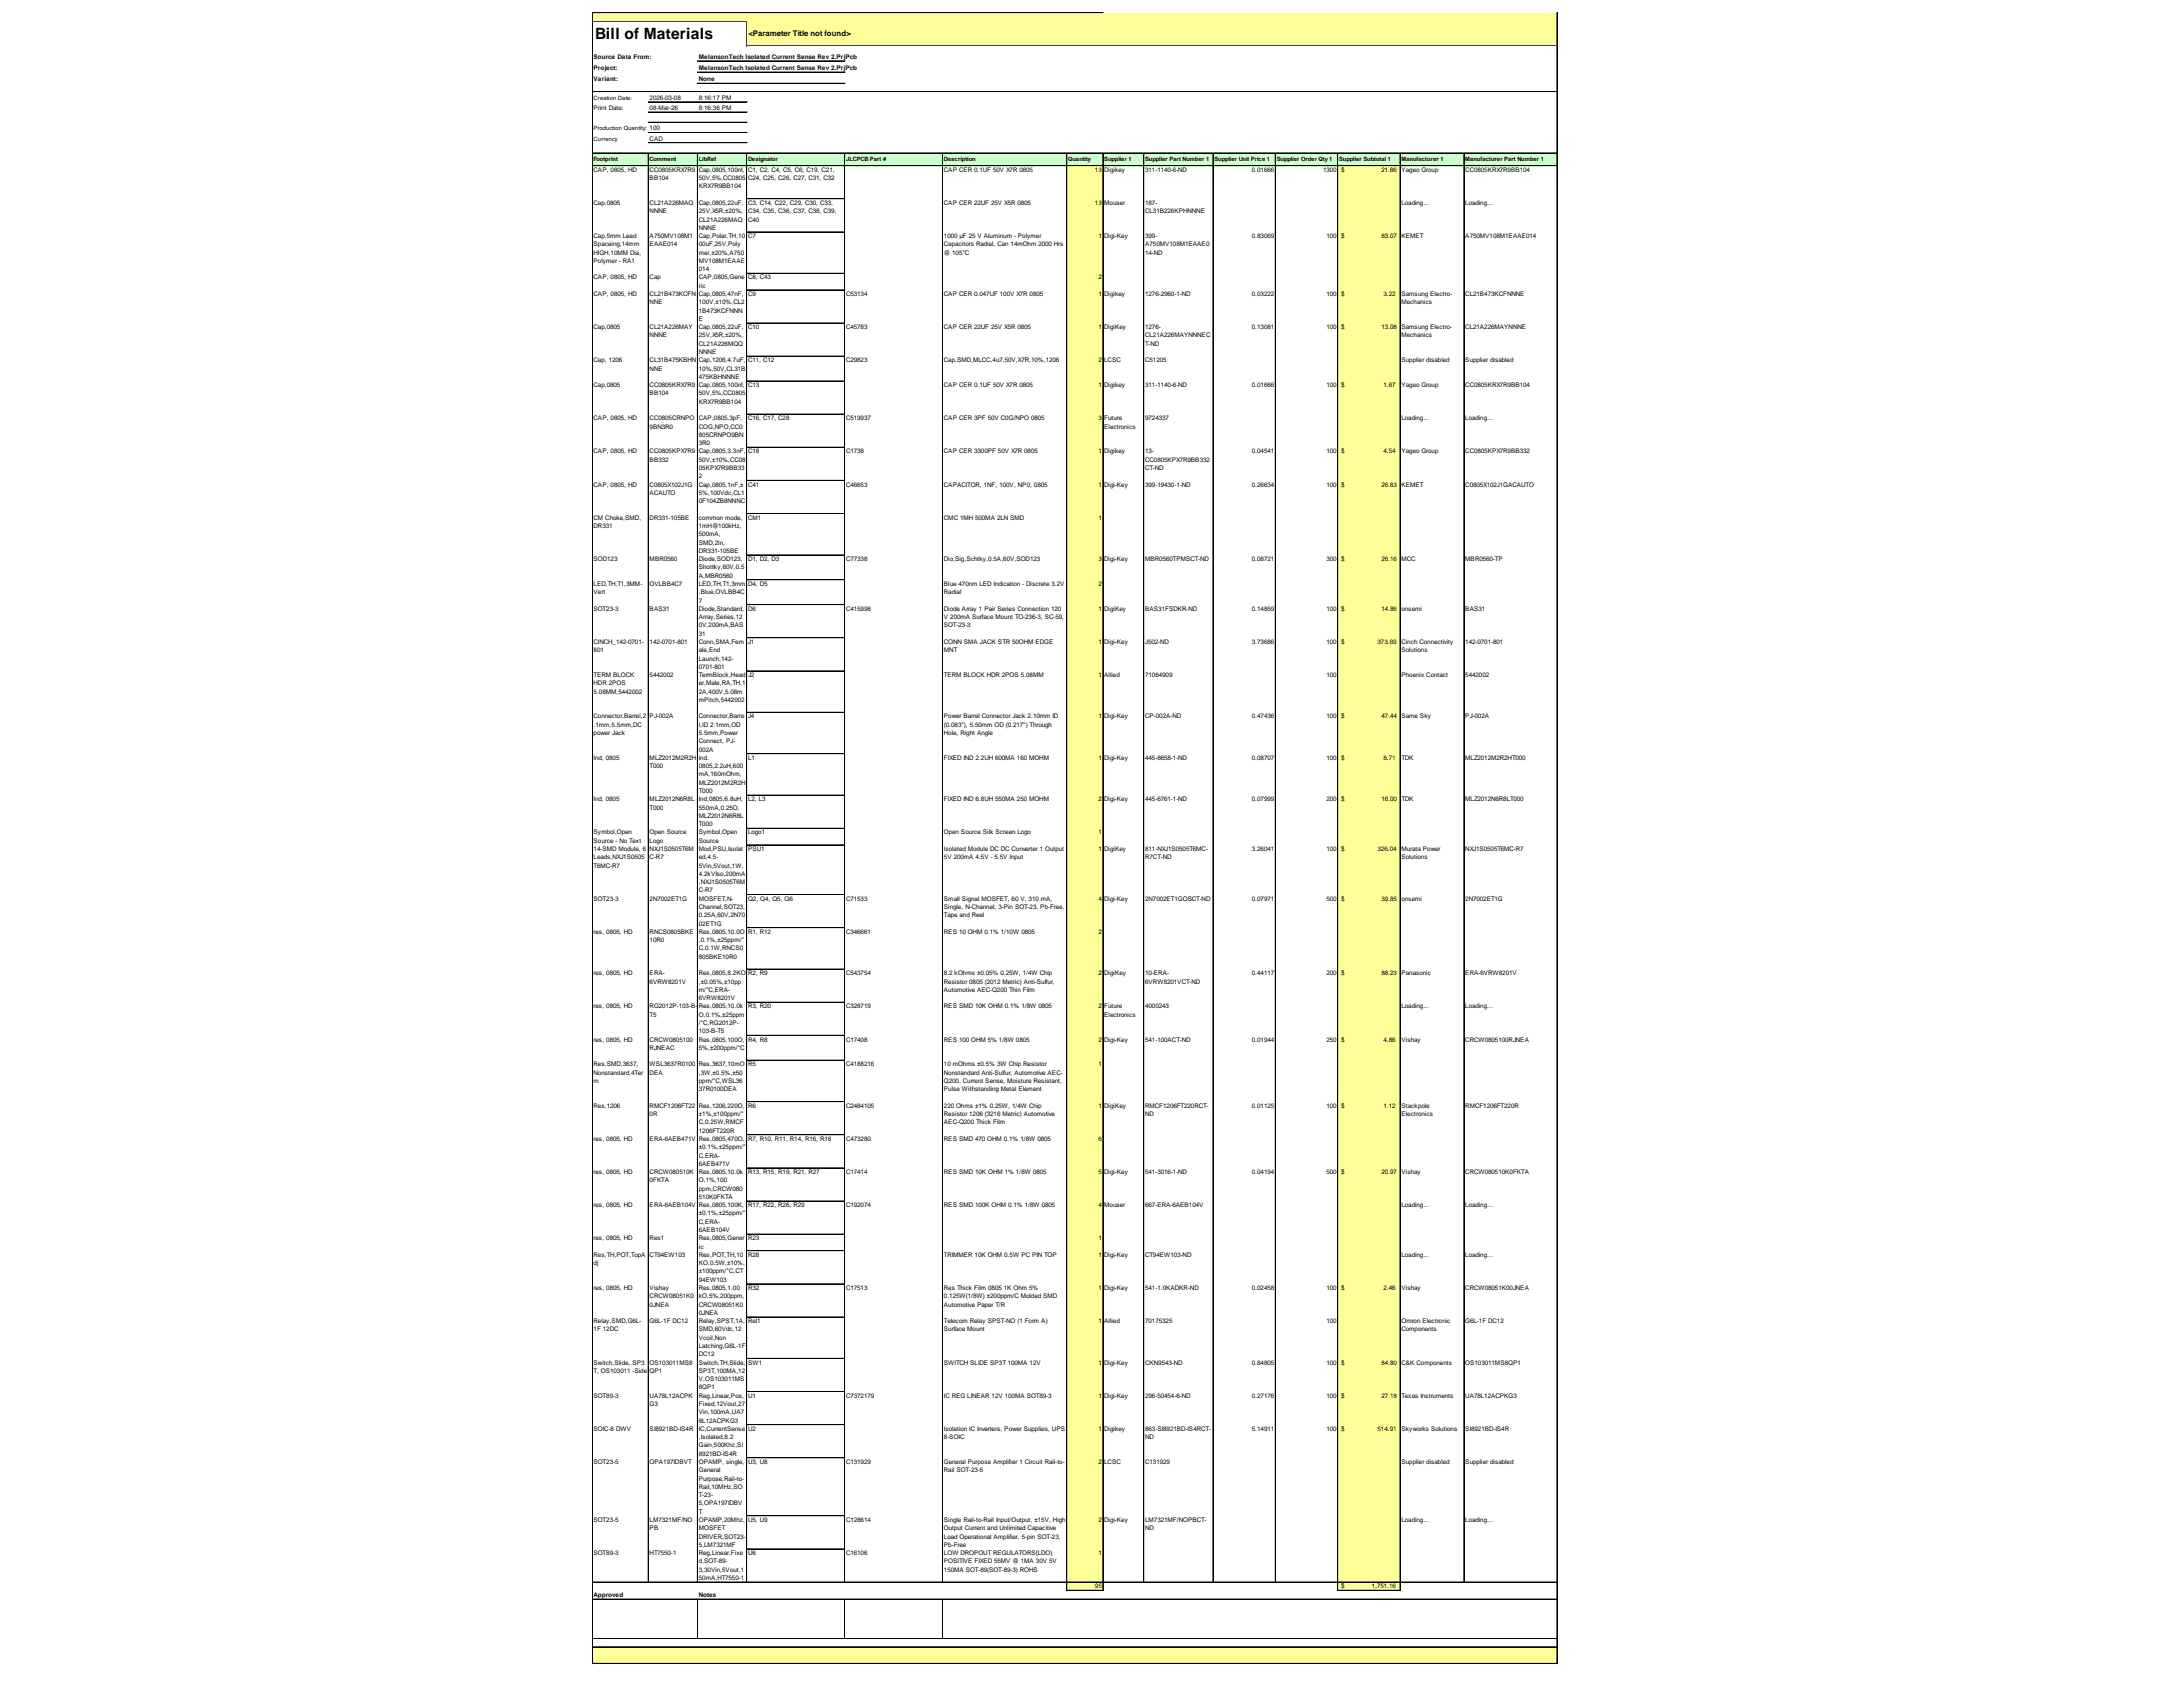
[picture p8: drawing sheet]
<svg xmlns="http://www.w3.org/2000/svg" width="279mm" height="216mm" viewBox="0 0 279 216" stroke-linecap="round" stroke-linejoin="round" font-family="sans-serif">
<defs><g id="words">
<text font-size="2" x="76.2" y="5">Bill of Materials</text>
<text font-size="1" x="95.8" y="4.6">&lt;Parameter Title not found&gt;</text>
<g font-size=".8">
<text x="76" y="7.5">Source Data From:</text>
<text x="76" y="9">Project:</text>
<text x="76" y="10.4">Variant:</text>
<text x="89.4" y="7.5">MelansonTech Isolated Current Sense Rev 2.PrjPcb</text>
<text x="89.4" y="9">MelansonTech Isolated Current Sense Rev 2.PrjPcb</text>
<text x="89.4" y="10.4">None</text>
<text x="76" y="14.1">Print Date:</text>
<text x="83.1" y="12.8">2026-03-08</text>
<text x="83.1" y="14.1">08-Mar-26</text>
<text x="83.1" y="18">CAD</text>
<text x="89.4" y="12.8">8:16:17 PM</text>
<text x="89.4" y="14.1">8:16:36 PM</text>
<text x="76" y="22">CAP, 0805, HD</text>
<text x="83.1" y="22">CC0805KRX7R9</text>
<text x="83.1" y="23">BB104</text>
<text x="89.4" y="22">Cap,0805,100nf,</text>
<text x="89.4" y="23">50V,5%,CC0805</text>
<text x="95.7" y="22">C1, C2, C4, C5, C6, C19, C21,</text>
<text x="95.7" y="23">C24, C25, C26, C27, C31, C32</text>
<text x="120.8" y="22">CAP CER 0.1UF 50V X7R 0805</text>
<text x="140.1" y="22">13</text>
<text x="141.3" y="22">Digikey</text>
<text x="146.6" y="22">311-1140-6-ND</text>
<text x="160.2" y="22">0.01666</text>
<text x="169.3" y="22">1300</text>
<text x="171.6" y="22">$</text>
<text x="176.8" y="22">21.66</text>
<text x="179.4" y="22">Yageo Group</text>
<text x="187.5" y="22">CC0805KRX7R9BB104</text>
<text x="76" y="26.2">Cap,0805</text>
<text x="83.1" y="26.2">CL21A226MAQ</text>
<text x="83.1" y="27.3">NNNE</text>
<text x="89.4" y="24.1">KRX7R9BB104</text>
<text x="89.4" y="26.2">Cap,0805,22uF,</text>
<text x="89.4" y="27.3">25V,X5R,±20%,</text>
<text x="89.4" y="28.3">CL21A226MAQ</text>
<text x="89.4" y="29.4">NNNE</text>
<text x="95.7" y="26.2">C3, C14, C22, C29, C30, C33,</text>
<text x="95.7" y="27.3">C34, C35, C36, C37, C38, C39,</text>
<text x="95.7" y="28.3">C40</text>
<text x="120.8" y="26.2">CAP CER 22UF 25V X5R 0805</text>
<text x="140.1" y="26.2">13</text>
<text x="141.3" y="26.2">Mouser</text>
<text x="146.6" y="26.2">187-</text>
<text x="146.6" y="27.3">CL31B226KPHNNNE</text>
<text x="179.4" y="26.2">Loading...</text>
<text x="187.5" y="26.2">Loading...</text>
<text x="76" y="30.5">Cap,5mm Lead</text>
<text x="76" y="31.5">Spaceing,14mm</text>
<text x="76" y="32.6">HIGH,10MM Dia,</text>
<text x="76" y="33.6">Polymer - RA1</text>
<text x="76" y="35.8">CAP, 0805, HD</text>
<text x="83.1" y="30.5">A750MV108M1</text>
<text x="83.1" y="31.5">EAAE014</text>
<text x="83.1" y="35.8">Cap</text>
<text x="89.4" y="30.5">Cap,Polar,TH,10</text>
<text x="89.4" y="31.5">00uF,25V,Poly</text>
<text x="89.4" y="32.6">mer,±20%,A750</text>
<text x="89.4" y="33.6">MV108M1EAAE</text>
<text x="89.4" y="34.7">014</text>
<text x="89.4" y="35.8">CAP,0805,Gene</text>
<text x="95.7" y="30.5">C7</text>
<text x="95.7" y="35.8">C8, C43</text>
<text x="120.8" y="30.5">1000 µF 25 V Aluminum - Polymer</text>
<text x="120.8" y="31.5">Capacitors Radial, Can 14mOhm 2000 Hrs</text>
<text x="120.8" y="32.6">@ 105°C</text>
<text x="140.6" y="30.5">1</text>
<text x="140.6" y="35.8">2</text>
<text x="141.3" y="30.5">Digi-Key</text>
<text x="146.6" y="30.5">399-</text>
<text x="146.6" y="31.5">A750MV108M1EAAE0</text>
<text x="146.6" y="32.6">14-ND</text>
<text x="160.2" y="30.5">0.83069</text>
<text x="169.8" y="30.5">100</text>
<text x="171.6" y="30.5">$</text>
<text x="176.8" y="30.5">83.07</text>
<text x="179.4" y="30.5">KEMET</text>
<text x="187.5" y="30.5">A750MV108M1EAAE014</text>
<text x="76" y="37.9">CAP, 0805, HD</text>
<text x="83.1" y="37.9">CL21B473KCFN</text>
<text x="83.1" y="38.9">NNE</text>
<text x="89.4" y="36.8">ric</text>
<text x="89.4" y="37.9">Cap,0805,47nF,</text>
<text x="89.4" y="38.9">100V,±10%,CL2</text>
<text x="89.4" y="40">1B473KCFNNN</text>
<text x="89.4" y="41.1">E</text>
<text x="95.7" y="37.9">C9</text>
<text x="108.3" y="37.9">C53134</text>
<text x="120.8" y="37.9">CAP CER 0.047UF 100V X7R 0805</text>
<text x="140.6" y="37.9">1</text>
<text x="141.3" y="37.9">Digikey</text>
<text x="146.6" y="37.9">1276-2960-1-ND</text>
<text x="160.2" y="37.9">0.03222</text>
<text x="169.8" y="37.9">100</text>
<text x="171.6" y="37.9">$</text>
<text x="177.1" y="37.9">3.22</text>
<text x="179.4" y="37.9">Samsung Electro-</text>
<text x="179.4" y="38.9">Mechanics</text>
<text x="187.5" y="37.9">CL21B473KCFNNNE</text>
<text x="76" y="42.1">Cap,0805</text>
<text x="76" y="46.4">Cap, 1206</text>
<text x="83.1" y="42.1">CL21A226MAY</text>
<text x="83.1" y="43.2">NNNE</text>
<text x="83.1" y="46.4">CL31B475KBHN</text>
<text x="83.1" y="47.4">NNE</text>
<text x="89.4" y="42.1">Cap,0805,22uF,</text>
<text x="89.4" y="43.2">25V,X5R,±20%,</text>
<text x="89.4" y="44.2">CL21A226MQQ</text>
<text x="89.4" y="45.3">NNNE</text>
<text x="89.4" y="46.4">Cap,1206,4.7uF,</text>
<text x="89.4" y="47.4">10%,50V,CL31B</text>
<text x="95.7" y="42.1">C10</text>
<text x="95.7" y="46.4">C11, C12</text>
<text x="108.3" y="42.1">C45783</text>
<text x="108.3" y="46.4">C29823</text>
<text x="120.8" y="42.1">CAP CER 22UF 25V X5R 0805</text>
<text x="120.8" y="46.4">Cap,SMD,MLCC,4u7,50V,X7R,10%,1206</text>
<text x="140.6" y="42.1">1</text>
<text x="140.6" y="46.4">2</text>
<text x="141.3" y="42.1">DigiKey</text>
<text x="141.3" y="46.4">LCSC</text>
<text x="146.6" y="42.1">1276-</text>
<text x="146.6" y="43.2">CL21A226MAYNNNEC</text>
<text x="146.6" y="44.2">T-ND</text>
<text x="146.6" y="46.4">C51205</text>
<text x="160.2" y="42.1">0.13081</text>
<text x="169.8" y="42.1">100</text>
<text x="171.6" y="42.1">$</text>
<text x="176.8" y="42.1">13.08</text>
<text x="179.4" y="42.1">Samsung Electro-</text>
<text x="179.4" y="43.2">Mechanics</text>
<text x="179.4" y="46.4">Supplier disabled</text>
<text x="187.5" y="42.1">CL21A226MAYNNNE</text>
<text x="187.5" y="46.4">Supplier disabled</text>
<text x="76" y="49.5">Cap,0805</text>
<text x="76" y="53.8">CAP, 0805, HD</text>
<text x="83.1" y="49.5">CC0805KRX7R9</text>
<text x="83.1" y="50.6">BB104</text>
<text x="83.1" y="53.8">CC0805CRNPO</text>
<text x="89.4" y="48.5">475KBHNNNE</text>
<text x="89.4" y="49.5">Cap,0805,100nf,</text>
<text x="89.4" y="50.6">50V,5%,CC0805</text>
<text x="89.4" y="51.7">KRX7R9BB104</text>
<text x="89.4" y="53.8">CAP,0805,3pF,</text>
<text x="95.7" y="49.5">C13</text>
<text x="95.7" y="53.8">C16, C17, C28</text>
<text x="108.3" y="53.8">C519937</text>
<text x="120.8" y="49.5">CAP CER 0.1UF 50V X7R 0805</text>
<text x="120.8" y="53.8">CAP CER 3PF 50V C0G/NPO 0805</text>
<text x="140.6" y="49.5">1</text>
<text x="140.6" y="53.8">3</text>
<text x="141.3" y="49.5">Digikey</text>
<text x="141.3" y="53.8">Future</text>
<text x="146.6" y="49.5">311-1140-6-ND</text>
<text x="146.6" y="53.8">9724337</text>
<text x="160.2" y="49.5">0.01666</text>
<text x="169.8" y="49.5">100</text>
<text x="171.6" y="49.5">$</text>
<text x="177.1" y="49.5">1.67</text>
<text x="179.4" y="49.5">Yageo Group</text>
<text x="179.4" y="53.8">Loading...</text>
<text x="187.5" y="49.5">CC0805KRX7R9BB104</text>
<text x="187.5" y="53.8">Loading...</text>
<text x="76" y="58">CAP, 0805, HD</text>
<text x="83.1" y="54.8">9BN3R0</text>
<text x="83.1" y="58">CC0805KPX7R9</text>
<text x="83.1" y="59.1">BB332</text>
<text x="89.4" y="54.8">COG,NPO,CC0</text>
<text x="89.4" y="55.9">805CRNPO9BN</text>
<text x="89.4" y="57">3R0</text>
<text x="89.4" y="58">Cap,0805,3.3nF,</text>
<text x="89.4" y="59.1">50V,±10%,CC08</text>
<text x="95.7" y="58">C18</text>
<text x="108.3" y="58">C1738</text>
<text x="120.8" y="58">CAP CER 3300PF 50V X7R 0805</text>
<text x="140.6" y="58">1</text>
<text x="141.3" y="54.8">Electronics</text>
<text x="141.3" y="58">Digikey</text>
<text x="146.6" y="58">13-</text>
<text x="146.6" y="59.1">CC0805KPX7R9BB332</text>
<text x="160.2" y="58">0.04541</text>
<text x="169.8" y="58">100</text>
<text x="171.6" y="58">$</text>
<text x="177.1" y="58">4.54</text>
<text x="179.4" y="58">Yageo Group</text>
<text x="187.5" y="58">CC0805KPX7R9BB332</text>
<text x="76" y="62.3">CAP, 0805, HD</text>
<text x="83.1" y="62.3">C0805X102J1G</text>
<text x="83.1" y="63.3">ACAUTO</text>
<text x="89.4" y="60.2">05KPX7R9BB33</text>
<text x="89.4" y="61.2">2</text>
<text x="89.4" y="62.3">Cap,0805,1nF,±</text>
<text x="89.4" y="63.3">5%,100Vdc,CL1</text>
<text x="89.4" y="64.4">0F104ZB8NNNC</text>
<text x="95.7" y="62.3">C41</text>
<text x="108.3" y="62.3">C46653</text>
<text x="120.8" y="62.3">CAPACITOR, 1NF, 100V, NP0, 0805</text>
<text x="140.6" y="62.3">1</text>
<text x="141.3" y="62.3">Digi-Key</text>
<text x="146.6" y="60.2">CT-ND</text>
<text x="146.6" y="62.3">399-19430-1-ND</text>
<text x="160.2" y="62.3">0.26634</text>
<text x="169.8" y="62.3">100</text>
<text x="171.6" y="62.3">$</text>
<text x="176.8" y="62.3">26.63</text>
<text x="179.4" y="62.3">KEMET</text>
<text x="187.5" y="62.3">C0805X102J1GACAUTO</text>
<text x="76" y="66.5">CM Choke,SMD,</text>
<text x="76" y="67.6">DR331</text>
<text x="76" y="71.8">SOD123</text>
<text x="83.1" y="66.5">DR331-105BE</text>
<text x="83.1" y="71.8">MBR0560</text>
<text x="89.4" y="66.5">common mode,</text>
<text x="89.4" y="67.6">1mH@100kHz,</text>
<text x="89.4" y="68.6">500mA,</text>
<text x="89.4" y="69.7">SMD,2ln,</text>
<text x="89.4" y="70.8">DR331-105BE</text>
<text x="89.4" y="71.8">Diode,SOD123,</text>
<text x="95.7" y="66.5">CM1</text>
<text x="95.7" y="71.8">D1, D2, D3</text>
<text x="108.3" y="71.8">C77338</text>
<text x="120.8" y="66.5">CMC 1MH 500MA 2LN SMD</text>
<text x="120.8" y="71.8">Dio,Sig,Schtky,0.5A,60V,SOD123</text>
<text x="140.6" y="66.5">1</text>
<text x="140.6" y="71.8">3</text>
<text x="141.3" y="71.8">Digi-Key</text>
<text x="146.6" y="71.8">MBR0560TPMSCT-ND</text>
<text x="160.2" y="71.8">0.08721</text>
<text x="169.8" y="71.8">300</text>
<text x="171.6" y="71.8">$</text>
<text x="176.8" y="71.8">26.16</text>
<text x="179.4" y="71.8">MCC</text>
<text x="187.5" y="71.8">MBR0560-TP</text>
<text x="76" y="75">LED,TH,T1,3MM-</text>
<text x="76" y="76.1">Vert</text>
<text x="83.1" y="75">OVLBB4C7</text>
<text x="89.4" y="72.9">Shottky,60V,0.5</text>
<text x="89.4" y="73.9">A,MBR0560</text>
<text x="89.4" y="75">LED,TH,T1,3mm</text>
<text x="89.4" y="76.1">,Blue,OVLBB4C</text>
<text x="89.4" y="77.1">7</text>
<text x="95.7" y="75">D4, D5</text>
<text x="120.8" y="75">Blue 470nm LED Indication - Discrete 3.2V</text>
<text x="120.8" y="76.1">Radial</text>
<text x="140.6" y="75">2</text>
<text x="76" y="78.2">SOT23-3</text>
<text x="76" y="82.4">CINCH_142-0701-</text>
<text x="76" y="83.5">801</text>
<text x="83.1" y="78.2">BAS31</text>
<text x="83.1" y="82.4">142-0701-801</text>
<text x="89.4" y="78.2">Diode,Standard,</text>
<text x="89.4" y="79.2">Array,Series,12</text>
<text x="89.4" y="80.3">0V,200mA,BAS</text>
<text x="89.4" y="81.4">31</text>
<text x="89.4" y="82.4">Conn,SMA,Fem</text>
<text x="89.4" y="83.5">ale,End</text>
<text x="95.7" y="78.2">D6</text>
<text x="95.7" y="82.4">J1</text>
<text x="108.3" y="78.2">C415998</text>
<text x="120.8" y="78.2">Diode Array 1 Pair Series Connection 120</text>
<text x="120.8" y="79.2">V 200mA Surface Mount TO-236-3, SC-59,</text>
<text x="120.8" y="80.3">SOT-23-3</text>
<text x="120.8" y="82.4">CONN SMA JACK STR 50OHM EDGE</text>
<text x="120.8" y="83.5">MNT</text>
<text x="140.6" y="78.2">1</text>
<text x="140.6" y="82.4">1</text>
<text x="141.3" y="78.2">DigiKey</text>
<text x="141.3" y="82.4">Digi-Key</text>
<text x="146.6" y="78.2">BAS31FSDKR-ND</text>
<text x="146.6" y="82.4">J502-ND</text>
<text x="160.2" y="78.2">0.14859</text>
<text x="160.2" y="82.4">3.73686</text>
<text x="169.8" y="78.2">100</text>
<text x="169.8" y="82.4">100</text>
<text x="171.6" y="78.2">$</text>
<text x="171.6" y="82.4">$</text>
<text x="176.3" y="82.4">373.69</text>
<text x="176.8" y="78.2">14.86</text>
<text x="179.4" y="78.2">onsemi</text>
<text x="179.4" y="82.4">Cinch Connectivity</text>
<text x="179.4" y="83.5">Solutions</text>
<text x="187.5" y="78.2">BAS31</text>
<text x="187.5" y="82.4">142-0701-801</text>
<text x="76" y="86.7">TERM BLOCK</text>
<text x="76" y="87.7">HDR 2POS</text>
<text x="76" y="88.8">5.08MM,5442002</text>
<text x="83.1" y="86.7">5442002</text>
<text x="89.4" y="84.5">Launch,142-</text>
<text x="89.4" y="85.6">0701-801</text>
<text x="89.4" y="86.7">TermBlock,Head</text>
<text x="89.4" y="87.7">er,Male,RA,TH,1</text>
<text x="89.4" y="88.8">2A,400V,5.08m</text>
<text x="89.4" y="89.8">mPitch,5442002</text>
<text x="95.7" y="86.7">J2</text>
<text x="120.8" y="86.7">TERM BLOCK HDR 2POS 5.08MM</text>
<text x="140.6" y="86.7">1</text>
<text x="141.3" y="86.7">Allied</text>
<text x="146.6" y="86.7">71064909</text>
<text x="169.8" y="86.7">100</text>
<text x="179.4" y="86.7">Phoenix Contact</text>
<text x="187.5" y="86.7">5442002</text>
<text x="76" y="92">Connector,Barrel,2</text>
<text x="76" y="93">.1mm,5.5mm,DC</text>
<text x="76" y="94.1">power Jack</text>
<text x="83.1" y="92">PJ-002A</text>
<text x="89.4" y="92">Connector,Barre</text>
<text x="89.4" y="93">l,ID 2.1mm,OD</text>
<text x="89.4" y="94.1">5.5mm,Power</text>
<text x="89.4" y="95.1">Connect, PJ-</text>
<text x="95.7" y="92">J4</text>
<text x="120.8" y="92">Power Barrel Connector Jack 2.10mm ID</text>
<text x="120.8" y="93">(0.083&quot;), 5.50mm OD (0.217&quot;) Through</text>
<text x="120.8" y="94.1">Hole, Right Angle</text>
<text x="140.6" y="92">1</text>
<text x="141.3" y="92">Digi-Key</text>
<text x="146.6" y="92">CP-002A-ND</text>
<text x="160.2" y="92">0.47436</text>
<text x="169.8" y="92">100</text>
<text x="171.6" y="92">$</text>
<text x="176.8" y="92">47.44</text>
<text x="179.4" y="92">Same Sky</text>
<text x="187.5" y="92">PJ-002A</text>
<text x="76" y="97.3">Ind, 0805</text>
<text x="83.1" y="97.3">MLZ2012M2R2H</text>
<text x="83.1" y="98.3">T000</text>
<text x="89.4" y="96.2">002A</text>
<text x="89.4" y="97.3">Ind.</text>
<text x="89.4" y="98.3">0805,2.2uH,600</text>
<text x="89.4" y="99.4">mA,160mOhm,</text>
<text x="89.4" y="100.4">MLZ2012M2R2H</text>
<text x="89.4" y="101.5">T000</text>
<text x="95.7" y="97.3">L1</text>
<text x="120.8" y="97.3">FIXED IND 2.2UH 600MA 160 MOHM</text>
<text x="140.6" y="97.3">1</text>
<text x="141.3" y="97.3">Digi-Key</text>
<text x="146.6" y="97.3">445-8658-1-ND</text>
<text x="160.2" y="97.3">0.08707</text>
<text x="169.8" y="97.3">100</text>
<text x="171.6" y="97.3">$</text>
<text x="177.1" y="97.3">8.71</text>
<text x="179.4" y="97.3">TDK</text>
<text x="187.5" y="97.3">MLZ2012M2R2HT000</text>
<text x="76" y="102.6">Ind, 0805</text>
<text x="76" y="106.8">Symbol,Open</text>
<text x="76" y="107.9">Source - No Text</text>
<text x="83.1" y="102.6">MLZ2012N6R8L</text>
<text x="83.1" y="103.6">T000</text>
<text x="83.1" y="106.8">Open Source</text>
<text x="83.1" y="107.9">Logo</text>
<text x="89.4" y="102.6">Ind,0805,6.8uH,</text>
<text x="89.4" y="103.6">550mA,0.25O,</text>
<text x="89.4" y="104.7">MLZ2012N6R8L</text>
<text x="89.4" y="105.7">T000</text>
<text x="89.4" y="106.8">Symbol,Open</text>
<text x="89.4" y="107.9">Source</text>
<text x="95.7" y="102.6">L2, L3</text>
<text x="95.7" y="106.8">Logo1</text>
<text x="120.8" y="102.6">FIXED IND 6.8UH 550MA 250 MOHM</text>
<text x="120.8" y="106.8">Open Source Silk Screen Logo</text>
<text x="140.6" y="102.6">2</text>
<text x="140.6" y="106.8">1</text>
<text x="141.3" y="102.6">Digi-Key</text>
<text x="146.6" y="102.6">445-6761-1-ND</text>
<text x="160.2" y="102.6">0.07999</text>
<text x="169.8" y="102.6">200</text>
<text x="171.6" y="102.6">$</text>
<text x="176.8" y="102.6">16.00</text>
<text x="179.4" y="102.6">TDK</text>
<text x="187.5" y="102.6">MLZ2012N6R8LT000</text>
<text x="76" y="108.9">14-SMD Module, 6</text>
<text x="76" y="110">Leads,NXJ1S0505</text>
<text x="76" y="111">T6MC-R7</text>
<text x="83.1" y="108.9">NXJ1S0505T6M</text>
<text x="83.1" y="110">C-R7</text>
<text x="89.4" y="108.9">Mod,PSU,Isolat</text>
<text x="89.4" y="110">ed,4.5-</text>
<text x="89.4" y="111">5Vin,5Vout,1W,</text>
<text x="89.4" y="112.1">4.2kVIso,200mA</text>
<text x="89.4" y="113.2">,NXJ1S0505T6M</text>
<text x="95.7" y="108.9">PSU1</text>
<text x="120.8" y="108.9">Isolated Module DC DC Converter 1 Output</text>
<text x="120.8" y="110">5V 200mA 4.5V - 5.5V Input</text>
<text x="140.6" y="108.9">1</text>
<text x="141.3" y="108.9">DigiKey</text>
<text x="146.6" y="108.9">811-NXJ1S0505T6MC-</text>
<text x="146.6" y="110">R7CT-ND</text>
<text x="160.2" y="108.9">3.26041</text>
<text x="169.8" y="108.9">100</text>
<text x="171.6" y="108.9">$</text>
<text x="176.3" y="108.9">326.04</text>
<text x="179.4" y="108.9">Murata Power</text>
<text x="179.4" y="110">Solutions</text>
<text x="187.5" y="108.9">NXJ1S0505T6MC-R7</text>
<text x="76" y="115.3">SOT23-3</text>
<text x="76" y="119.5">res, 0805, HD</text>
<text x="83.1" y="115.3">2N7002ET1G</text>
<text x="83.1" y="119.5">RNCS0805BKE</text>
<text x="89.4" y="114.2">C-R7</text>
<text x="89.4" y="115.3">MOSFET,N-</text>
<text x="89.4" y="116.3">Channel,SOT23,</text>
<text x="89.4" y="117.4">0.25A,60V,2N70</text>
<text x="89.4" y="118.5">02ET1G</text>
<text x="89.4" y="119.5">Res,0805,10.0O</text>
<text x="95.7" y="115.3">Q2, Q4, Q5, Q6</text>
<text x="95.7" y="119.5">R1, R12</text>
<text x="108.3" y="115.3">C71533</text>
<text x="108.3" y="119.5">C346661</text>
<text x="120.8" y="115.3">Small Signal MOSFET, 60 V, 310 mA,</text>
<text x="120.8" y="116.3">Single, N-Channel, 3-Pin SOT-23, Pb-Free,</text>
<text x="120.8" y="117.4">Tape and Reel</text>
<text x="120.8" y="119.5">RES 10 OHM 0.1% 1/10W 0805</text>
<text x="140.6" y="115.3">4</text>
<text x="140.6" y="119.5">2</text>
<text x="141.3" y="115.3">Digi-Key</text>
<text x="146.6" y="115.3">2N7002ET1GOSCT-ND</text>
<text x="160.2" y="115.3">0.07971</text>
<text x="169.8" y="115.3">500</text>
<text x="171.6" y="115.3">$</text>
<text x="176.8" y="115.3">39.85</text>
<text x="179.4" y="115.3">onsemi</text>
<text x="187.5" y="115.3">2N7002ET1G</text>
<text x="76" y="124.8">res, 0805, HD</text>
<text x="83.1" y="120.6">10R0</text>
<text x="83.1" y="124.8">ERA-</text>
<text x="83.1" y="125.9">6VRW8201V</text>
<text x="89.4" y="120.6">,0.1%,±25ppm/°</text>
<text x="89.4" y="121.6">C,0.1W,RNCS0</text>
<text x="89.4" y="122.7">805BKE10R0</text>
<text x="89.4" y="124.8">Res,0805,8.2KO</text>
<text x="89.4" y="125.9">,±0.05%,±10pp</text>
<text x="95.7" y="124.8">R2, R9</text>
<text x="108.3" y="124.8">C543754</text>
<text x="120.8" y="124.8">8.2 kOhms ±0.05% 0.25W, 1/4W Chip</text>
<text x="120.8" y="125.9">Resistor 0805 (2012 Metric) Anti-Sulfur,</text>
<text x="140.6" y="124.8">2</text>
<text x="141.3" y="124.8">DigiKey</text>
<text x="146.6" y="124.8">10-ERA-</text>
<text x="146.6" y="125.9">6VRW8201VCT-ND</text>
<text x="160.2" y="124.8">0.44117</text>
<text x="169.8" y="124.8">200</text>
<text x="171.6" y="124.8">$</text>
<text x="176.8" y="124.8">88.23</text>
<text x="179.4" y="124.8">Panasonic</text>
<text x="187.5" y="124.8">ERA-6VRW8201V</text>
<text x="76" y="129.1">res, 0805, HD</text>
<text x="83.1" y="129.1">RG2012P-103-B-</text>
<text x="83.1" y="130.1">T5</text>
<text x="89.4" y="126.9">m/°C,ERA-</text>
<text x="89.4" y="128">6VRW8201V</text>
<text x="89.4" y="129.1">Res,0805,10.0k</text>
<text x="89.4" y="130.1">O,0.1%,±25ppm</text>
<text x="89.4" y="131.2">/°C,RG2012P-</text>
<text x="95.7" y="129.1">R3, R20</text>
<text x="108.3" y="129.1">C328719</text>
<text x="120.8" y="126.9">Automotive AEC-Q200 Thin Film</text>
<text x="120.8" y="129.1">RES SMD 10K OHM 0.1% 1/8W 0805</text>
<text x="140.6" y="129.1">2</text>
<text x="141.3" y="129.1">Future</text>
<text x="141.3" y="130.1">Electronics</text>
<text x="146.6" y="129.1">4000243</text>
<text x="179.4" y="129.1">Loading...</text>
<text x="187.5" y="129.1">Loading...</text>
<text x="76" y="133.3">res, 0805, HD</text>
<text x="76" y="136.5">Res,SMD,3637,</text>
<text x="76" y="137.5">Nonstandard,4Ter</text>
<text x="83.1" y="133.3">CRCW0805100</text>
<text x="83.1" y="134.4">RJNEAC</text>
<text x="83.1" y="136.5">WSL3637R0100</text>
<text x="83.1" y="137.5">DEA</text>
<text x="89.4" y="132.2">103-B-T5</text>
<text x="89.4" y="133.3">Res,0805,100O,</text>
<text x="89.4" y="134.4">5%,±200ppm/°C</text>
<text x="89.4" y="136.5">Res,3637,10mO</text>
<text x="89.4" y="137.5">,3W,±0.5%,±50</text>
<text x="95.7" y="133.3">R4, R8</text>
<text x="95.7" y="136.5">R5</text>
<text x="108.3" y="133.3">C17408</text>
<text x="108.3" y="136.5">C4188216</text>
<text x="120.8" y="133.3">RES 100 OHM 5% 1/8W 0805</text>
<text x="120.8" y="136.5">10 mOhms ±0.5% 3W Chip Resistor</text>
<text x="120.8" y="137.5">Nonstandard Anti-Sulfur, Automotive AEC-</text>
<text x="140.6" y="133.3">2</text>
<text x="140.6" y="136.5">1</text>
<text x="141.3" y="133.3">Digi-Key</text>
<text x="146.6" y="133.3">541-100ACT-ND</text>
<text x="160.2" y="133.3">0.01944</text>
<text x="169.8" y="133.3">250</text>
<text x="171.6" y="133.3">$</text>
<text x="177.1" y="133.3">4.86</text>
<text x="179.4" y="133.3">Vishay</text>
<text x="187.5" y="133.3">CRCW0805100RJNEA</text>
<text x="76" y="138.6">m</text>
<text x="76" y="141.8">Res,1206</text>
<text x="83.1" y="141.8">RMCF1206FT22</text>
<text x="83.1" y="142.8">0R</text>
<text x="89.4" y="138.6">ppm/°C,WSL36</text>
<text x="89.4" y="139.7">37R0100DEA</text>
<text x="89.4" y="141.8">Res,1206,220O,</text>
<text x="89.4" y="142.8">±1%,±100ppm/°</text>
<text x="89.4" y="143.9">C,0.25W,RMCF</text>
<text x="95.7" y="141.8">R6</text>
<text x="108.3" y="141.8">C2484105</text>
<text x="120.8" y="138.6">Q200, Current Sense, Moisture Resistant,</text>
<text x="120.8" y="139.7">Pulse Withstanding Metal Element</text>
<text x="120.8" y="141.8">220 Ohms ±1% 0.25W, 1/4W Chip</text>
<text x="120.8" y="142.8">Resistor 1206 (3216 Metric) Automotive</text>
<text x="120.8" y="143.9">AEC-Q200 Thick Film</text>
<text x="140.6" y="141.8">1</text>
<text x="141.3" y="141.8">DigiKey</text>
<text x="146.6" y="141.8">RMCF1206FT220RCT-</text>
<text x="146.6" y="142.8">ND</text>
<text x="160.2" y="141.8">0.01125</text>
<text x="169.8" y="141.8">100</text>
<text x="171.6" y="141.8">$</text>
<text x="177.1" y="141.8">1.12</text>
<text x="179.4" y="141.8">Stackpole</text>
<text x="179.4" y="142.8">Electronics</text>
<text x="187.5" y="141.8">RMCF1206FT220R</text>
<text x="76" y="146">res, 0805, HD</text>
<text x="83.1" y="146">ERA-6AEB471V</text>
<text x="89.4" y="145">1206FT220R</text>
<text x="89.4" y="146">Res,0805,470O,</text>
<text x="89.4" y="147.1">±0.1%,±25ppm/°</text>
<text x="89.4" y="148.1">C,ERA-</text>
<text x="89.4" y="149.2">6AEB471V</text>
<text x="95.7" y="146">R7, R10, R11, R14, R16, R18</text>
<text x="108.3" y="146">C473280</text>
<text x="120.8" y="146">RES SMD 470 OHM 0.1% 1/8W 0805</text>
<text x="140.6" y="146">6</text>
<text x="76" y="150.3">res, 0805, HD</text>
<text x="76" y="154.5">res, 0805, HD</text>
<text x="83.1" y="150.3">CRCW080510K</text>
<text x="83.1" y="151.3">0FKTA</text>
<text x="83.1" y="154.5">ERA-6AEB104V</text>
<text x="89.4" y="150.3">Res,0805,10.0k</text>
<text x="89.4" y="151.3">O,1%,100</text>
<text x="89.4" y="152.4">ppm,CRCW080</text>
<text x="89.4" y="153.4">510K0FKTA</text>
<text x="89.4" y="154.5">Res,0805,100K,</text>
<text x="89.4" y="155.6">±0.1%,±25ppm/°</text>
<text x="95.7" y="150.3">R13, R15, R19, R21, R27</text>
<text x="95.7" y="154.5">R17, R22, R26, R29</text>
<text x="108.3" y="150.3">C17414</text>
<text x="108.3" y="154.5">C192074</text>
<text x="120.8" y="150.3">RES SMD 10K OHM 1% 1/8W 0805</text>
<text x="120.8" y="154.5">RES SMD 100K OHM 0.1% 1/8W 0805</text>
<text x="140.6" y="150.3">5</text>
<text x="140.6" y="154.5">4</text>
<text x="141.3" y="150.3">Digi-Key</text>
<text x="141.3" y="154.5">Mouser</text>
<text x="146.6" y="150.3">541-3016-1-ND</text>
<text x="146.6" y="154.5">667-ERA-6AEB104V</text>
<text x="160.2" y="150.3">0.04194</text>
<text x="169.8" y="150.3">500</text>
<text x="171.6" y="150.3">$</text>
<text x="176.8" y="150.3">20.97</text>
<text x="179.4" y="150.3">Vishay</text>
<text x="179.4" y="154.5">Loading...</text>
<text x="187.5" y="150.3">CRCW080510K0FKTA</text>
<text x="187.5" y="154.5">Loading...</text>
<text x="76" y="158.7">res, 0805, HD</text>
<text x="76" y="160.9">Res,TH,POT,TopA</text>
<text x="76" y="161.9">dj</text>
<text x="83.1" y="158.7">Res1</text>
<text x="83.1" y="160.9">CT94EW103</text>
<text x="89.4" y="156.6">C,ERA-</text>
<text x="89.4" y="157.7">6AEB104V</text>
<text x="89.4" y="158.7">Res,0805,Gener</text>
<text x="89.4" y="159.8">ic</text>
<text x="89.4" y="160.9">Res,POT,TH,10</text>
<text x="89.4" y="161.9">KO,0.5W,±10%,</text>
<text x="95.7" y="158.7">R23</text>
<text x="95.7" y="160.9">R28</text>
<text x="120.8" y="160.9">TRIMMER 10K OHM 0.5W PC PIN TOP</text>
<text x="140.6" y="158.7">1</text>
<text x="140.6" y="160.9">1</text>
<text x="141.3" y="160.9">Digi-Key</text>
<text x="146.6" y="160.9">CT94EW103-ND</text>
<text x="179.4" y="160.9">Loading...</text>
<text x="187.5" y="160.9">Loading...</text>
<text x="76" y="165.1">res, 0805, HD</text>
<text x="83.1" y="165.1">Vishay</text>
<text x="83.1" y="166.2">CRCW08051K0</text>
<text x="83.1" y="167.2">0JNEA</text>
<text x="89.4" y="163">±100ppm/°C,CT</text>
<text x="89.4" y="164">94EW103</text>
<text x="89.4" y="165.1">Res,0805,1.00</text>
<text x="89.4" y="166.2">kO,5%,200ppm,</text>
<text x="89.4" y="167.2">CRCW08051K0</text>
<text x="95.7" y="165.1">R32</text>
<text x="108.3" y="165.1">C17513</text>
<text x="120.8" y="165.1">Res Thick Film 0805</text>
<text x="120.8" y="166.2">0.125W(1/8W) ±200ppm/C Molded SMD</text>
<text x="120.8" y="167.2">Automotive Paper T/R</text>
<text x="128.5" y="165.1">1K Ohm 5%</text>
<text x="140.6" y="165.1">1</text>
<text x="141.3" y="165.1">Digi-Key</text>
<text x="146.6" y="165.1">541-1.0KADKR-ND</text>
<text x="160.2" y="165.1">0.02458</text>
<text x="169.8" y="165.1">100</text>
<text x="171.6" y="165.1">$</text>
<text x="177.1" y="165.1">2.46</text>
<text x="179.4" y="165.1">Vishay</text>
<text x="187.5" y="165.1">CRCW08051K00JNEA</text>
<text x="76" y="169.3">Relay,SMD,G6L-</text>
<text x="76" y="170.4">1F 12DC</text>
<text x="83.1" y="169.3">G6L-1F DC12</text>
<text x="89.4" y="168.3">0JNEA</text>
<text x="89.4" y="169.3">Relay,SPST,1A,</text>
<text x="89.4" y="170.4">SMD,60Vdc,12</text>
<text x="89.4" y="171.5">Vcoil,Non</text>
<text x="89.4" y="172.5">Latching,G6L-1F</text>
<text x="89.4" y="173.6">DC12</text>
<text x="95.7" y="169.3">Rel1</text>
<text x="120.8" y="169.3">Telecom Relay SPST-NO (1 Form A)</text>
<text x="120.8" y="170.4">Surface Mount</text>
<text x="140.6" y="169.3">1</text>
<text x="141.3" y="169.3">Allied</text>
<text x="146.6" y="169.3">70175325</text>
<text x="169.8" y="169.3">100</text>
<text x="179.4" y="169.3">Omron Electronic</text>
<text x="179.4" y="170.4">Components</text>
<text x="187.5" y="169.3">G6L-1F DC12</text>
<text x="76" y="174.6">Switch,Slide,.SP3</text>
<text x="76" y="175.7">T, OS103011 -Side</text>
<text x="76" y="178.9">SOT89-3</text>
<text x="83.1" y="174.6">OS103011MS8</text>
<text x="83.1" y="175.7">QP1</text>
<text x="83.1" y="178.9">UA78L12ACPK</text>
<text x="83.1" y="179.9">G3</text>
<text x="89.4" y="174.6">Switch,TH,Slide,</text>
<text x="89.4" y="175.7">SP3T,100MA,12</text>
<text x="89.4" y="176.8">V,OS103011MS</text>
<text x="89.4" y="177.8">8QP1</text>
<text x="89.4" y="178.9">Reg,Linear,Pos,</text>
<text x="89.4" y="179.9">Fixed,12Vout,27</text>
<text x="95.7" y="174.6">SW1</text>
<text x="95.7" y="178.9">U1</text>
<text x="108.3" y="178.9">C7372179</text>
<text x="120.8" y="174.6">SWITCH SLIDE SP3T 100MA 12V</text>
<text x="120.8" y="178.9">IC REG LINEAR 12V 100MA SOT89-3</text>
<text x="140.6" y="174.6">1</text>
<text x="140.6" y="178.9">1</text>
<text x="141.3" y="174.6">Digi-Key</text>
<text x="141.3" y="178.9">Digi-Key</text>
<text x="146.6" y="174.6">CKN9543-ND</text>
<text x="146.6" y="178.9">296-50454-6-ND</text>
<text x="160.2" y="174.6">0.84805</text>
<text x="160.2" y="178.9">0.27176</text>
<text x="169.8" y="174.6">100</text>
<text x="169.8" y="178.9">100</text>
<text x="171.6" y="174.6">$</text>
<text x="171.6" y="178.9">$</text>
<text x="176.8" y="174.6">84.80</text>
<text x="176.8" y="178.9">27.18</text>
<text x="179.4" y="174.6">C&amp;K Components</text>
<text x="179.4" y="178.9">Texas Instruments</text>
<text x="187.5" y="174.6">OS103011MS8QP1</text>
<text x="187.5" y="178.9">UA78L12ACPKG3</text>
<text x="76" y="183.1">SOIC-8 DWV</text>
<text x="83.1" y="183.1">SI8921BD-IS4R</text>
<text x="89.4" y="181">Vin,100mA,UA7</text>
<text x="89.4" y="182.1">8L12ACPKG3</text>
<text x="89.4" y="183.1">IC,CurrentSense</text>
<text x="89.4" y="184.2">,Isolated,8.2</text>
<text x="89.4" y="185.2">Gain,500Khz,SI</text>
<text x="95.7" y="183.1">U2</text>
<text x="120.8" y="183.1">Isolation IC Inverters, Power Supplies, UPS</text>
<text x="120.8" y="184.2">8-SOIC</text>
<text x="140.6" y="183.1">1</text>
<text x="141.3" y="183.1">Digikey</text>
<text x="146.6" y="183.1">863-SI8921BD-IS4RCT-</text>
<text x="146.6" y="184.2">ND</text>
<text x="160.2" y="183.1">5.14911</text>
<text x="169.8" y="183.1">100</text>
<text x="171.6" y="183.1">$</text>
<text x="176.3" y="183.1">514.91</text>
<text x="179.4" y="183.1">Skyworks Solutions</text>
<text x="187.5" y="183.1">SI8921BD-IS4R</text>
<text x="76" y="187.4">SOT23-5</text>
<text x="83.1" y="187.4">OPA197IDBVT</text>
<text x="89.4" y="186.3">8921BD-IS4R</text>
<text x="89.4" y="187.4">OPAMP, single,</text>
<text x="89.4" y="188.4">General</text>
<text x="89.4" y="189.5">Purpose,Rail-to-</text>
<text x="89.4" y="190.5">Rail,10MHz,SO</text>
<text x="89.4" y="191.6">T-23-</text>
<text x="95.7" y="187.4">U3, U8</text>
<text x="108.3" y="187.4">C131929</text>
<text x="120.8" y="187.4">General Purpose Amplifier 1 Circuit Rail-to-</text>
<text x="120.8" y="188.4">Rail SOT-23-5</text>
<text x="140.6" y="187.4">2</text>
<text x="141.3" y="187.4">LCSC</text>
<text x="146.6" y="187.4">C131929</text>
<text x="179.4" y="187.4">Supplier disabled</text>
<text x="187.5" y="187.4">Supplier disabled</text>
<text x="76" y="194.8">SOT23-5</text>
<text x="83.1" y="194.8">LM7321MF/NO</text>
<text x="83.1" y="195.8">PB</text>
<text x="89.4" y="192.7">5,OPA197IDBV</text>
<text x="89.4" y="193.7">T</text>
<text x="89.4" y="194.8">OPAMP,20Mhz,</text>
<text x="89.4" y="195.8">MOSFET</text>
<text x="89.4" y="196.9">DRIVER,SOT23-</text>
<text x="89.4" y="198">5,LM7321MF</text>
<text x="95.7" y="194.8">U5, U9</text>
<text x="108.3" y="194.8">C128614</text>
<text x="120.8" y="194.8">Single Rail-to-Rail Input/Output, ±15V, High</text>
<text x="120.8" y="195.8">Output Current and Unlimited Capacitive</text>
<text x="120.8" y="196.9">Load Operational Amplifier, 5-pin SOT-23,</text>
<text x="120.8" y="198">Pb-Free</text>
<text x="140.6" y="194.8">2</text>
<text x="141.3" y="194.8">Digi-Key</text>
<text x="146.6" y="194.8">LM7321MF/NOPBCT-</text>
<text x="146.6" y="195.8">ND</text>
<text x="179.4" y="194.8">Loading...</text>
<text x="187.5" y="194.8">Loading...</text>
<text x="76" y="199">SOT89-3</text>
<text x="83.1" y="199">HT7550-1</text>
<text x="89.4" y="199">Reg,Linear,Fixe</text>
<text x="89.4" y="200.1">d,SOT-89-</text>
<text x="89.4" y="201.1">3,30Vin,5Vout,1</text>
<text x="89.4" y="202.2">50mA,HT7550-1</text>
<text x="95.7" y="199">U6</text>
<text x="108.3" y="199">C16106</text>
<text x="120.8" y="199">LOW DROPOUT REGULATORS(LDO)</text>
<text x="120.8" y="200.1">POSITIVE FIXED 55MV @ 1MA 30V 5V</text>
<text x="120.8" y="201.1">150MA SOT-89(SOT-89-3) ROHS</text>
<text x="140.1" y="203.3">95</text>
<text x="140.6" y="199">1</text>
<text x="171.6" y="203.3">$</text>
<text x="175.6" y="203.3">1,751.16</text>
<text x="76" y="204.3">Approved</text>
<text x="89.4" y="204.3">Notes</text>
</g>
<g font-size=".7">
<text x="76" y="12.8">Creation Date:</text>
<text x="76" y="16.7">Production Quantity: 100</text>
<text x="76" y="18">Currency</text>
<text x="76" y="20.6">Footprint</text>
<text x="83.1" y="20.6">Comment</text>
<text x="89.4" y="20.6">LibRef</text>
<text x="95.7" y="20.6">Designator</text>
<text x="108.3" y="20.6">JLCPCB Part #</text>
<text x="120.8" y="20.6">Description</text>
<text x="136.7" y="20.6">Quantity</text>
<text x="141.3" y="20.6">Supplier 1</text>
<text x="146.6" y="20.6">Supplier Part Number 1</text>
<text x="155.4" y="20.6">Supplier Unit Price 1</text>
<text x="163.4" y="20.6">Supplier Order Qty 1</text>
<text x="171.4" y="20.6">Supplier Subtotal 1</text>
<text x="179.4" y="20.6">Manufacturer 1</text>
<text x="187.5" y="20.6">Manufacturer Part Number 1</text>
</g>
</g></defs>
<g fill="#ff9">
<path d="M75.8 1.6h123.5v1.2h-123.5z"/>
<path d="M95.6 2.7h103.7v3.2h-103.7z"/>
</g>
<path d="M75.8 19.6h123.5v1.7h-123.5z" fill="#cfc"/>
<g fill="#ff9">
<path d="M136.5 21.2h4.7v4.3h-4.7z"/>
<path d="M171.2 21.2h8v4.3h-8z"/>
<path d="M136.5 25.4h4.7v4.3h-4.7z"/>
<path d="M171.2 25.4h8v4.3h-8z"/>
<path d="M136.5 29.7h4.7v5.3h-4.7z"/>
<path d="M171.2 29.7h8v5.3h-8z"/>
<path d="M136.5 35h4.7v2.2h-4.7z"/>
<path d="M171.2 35h8v2.2h-8z"/>
<path d="M136.5 37.1h4.7v4.3h-4.7z"/>
<path d="M171.2 37.1h8v4.3h-8z"/>
<path d="M136.5 41.3h4.7v4.3h-4.7z"/>
<path d="M171.2 41.3h8v4.3h-8z"/>
<path d="M136.5 45.6h4.7v3.2h-4.7z"/>
<path d="M171.2 45.6h8v3.2h-8z"/>
<path d="M136.5 48.8h4.7v4.3h-4.7z"/>
<path d="M171.2 48.8h8v4.3h-8z"/>
<path d="M136.5 53h4.7v4.3h-4.7z"/>
<path d="M171.2 53h8v4.3h-8z"/>
<path d="M136.5 57.2h4.7v4.3h-4.7z"/>
<path d="M171.2 57.2h8v4.3h-8z"/>
<path d="M136.5 61.5h4.7v4.3h-4.7z"/>
<path d="M171.2 61.5h8v4.3h-8z"/>
<path d="M136.5 65.7h4.7v5.4h-4.7z"/>
<path d="M171.2 65.7h8v5.4h-8z"/>
<path d="M136.5 71h4.7v3.3h-4.7z"/>
<path d="M171.2 71h8v3.3h-8z"/>
<path d="M136.5 74.2h4.7v129.4h-4.7z"/>
<path d="M171.2 74.2h8v129.4h-8z"/>
<path d="M75.8 210.8h123.5v2.1h-123.5z"/>
</g>
<g fill="none" stroke="#000" stroke-width=".13">
<path d="M75.8 1.6v1.1M75.8 2.8v210.1M75.9 1.6h65.3M75.9 11.7h123.4M75.9 19.6h123.4M83 19.6v182.9M83 13h12.6M83 13.1h12.6M83 14.3h12.6M83 14.4h12.6M83 15.6h12.6M83 15.7h12.6"/>
<path d="M83 17h12.6M83 18.3h12.6M89.3 19.6v182.9M89.3 7.8h18.9M89.3 9.2h18.9M89.3 9.3h18.9M89.3 10.7h18.9M95.6 19.6v182.9M108.1 19.6v182.9M120.6 19.6v182.9M120.7 19.6v182.9M136.5 19.6v184"/>
<path d="M136.6 19.6v184M141.1 19.6v184M141.2 19.6v184M146.4 19.6v182.9M155.2 19.6v182.9M155.3 19.6v182.9M163.2 19.6v182.9M163.3 19.6v182.9M171.2 19.6v184M179.2 19.6v184M187.4 19.6v182.9M199.3 1.6v4.2"/>
<path d="M199.3 5.9v207M75.9 21.2h123.4M95.6 25.4h12.5M95.6 25.5h12.5M95.6 29.7h12.5M95.6 35h12.5M95.6 37.1h12.5M95.6 41.3h12.5M95.6 41.4h12.5M95.6 45.6h12.5M95.6 48.8h12.5M95.6 53h12.5"/>
<path d="M95.6 57.2h12.5M95.6 57.3h12.5M95.6 61.5h12.5M95.6 65.7h12.5M95.6 71h12.5M95.6 74.2h12.5M95.6 77.4h12.5M95.6 81.6h12.5M95.6 85.9h12.5M95.6 91.2h12.5M95.6 96.5h12.5M95.6 101.8h12.5"/>
<path d="M95.6 106h12.5M95.6 108.1h12.5M95.6 114.5h12.5M95.6 118.7h12.5M95.6 124h12.5M95.6 128.3h12.5M95.6 132.5h12.5M95.6 135.7h12.5M95.6 141h12.5M95.6 145.2h12.5M95.6 145.3h12.5M95.6 149.5h12.5"/>
<path d="M95.6 153.7h12.5M95.6 157.9h12.5M95.6 158h12.5M95.6 160.1h12.5M95.6 164.3h12.5M95.6 168.5h12.5M95.6 168.6h12.5M95.6 173.8h12.5M95.6 173.9h12.5M95.6 178.1h12.5M95.6 182.3h12.5M95.6 182.4h12.5"/>
<path d="M95.6 186.6h12.5M95.6 194h12.5M95.6 198.2h12.5M95.6 198.3h12.5M75.9 202.5h123.4M75.9 204.6h123.4M75.9 204.7h123.4M75.9 209.7h123.4M75.9 210.8h123.4M75.9 212.9h123.4M89.3 204.7v5M108.1 204.7v5"/>
<path d="M120.7 204.7v5M136.6 203.5h4.6M136.6 203.6h4.6M171.3 203.5h7.9M171.3 203.6h7.9"/>
</g>
<path d="M75.8 1.6l.1 1.1z" fill="#000"/>
<path d="M75.8 2.7h19.8M95.6 2.8v3.1M95.6 5.9h103.7" fill="none" stroke="#339" stroke-width=".13"/>
<use href="#words"/>
</svg>
